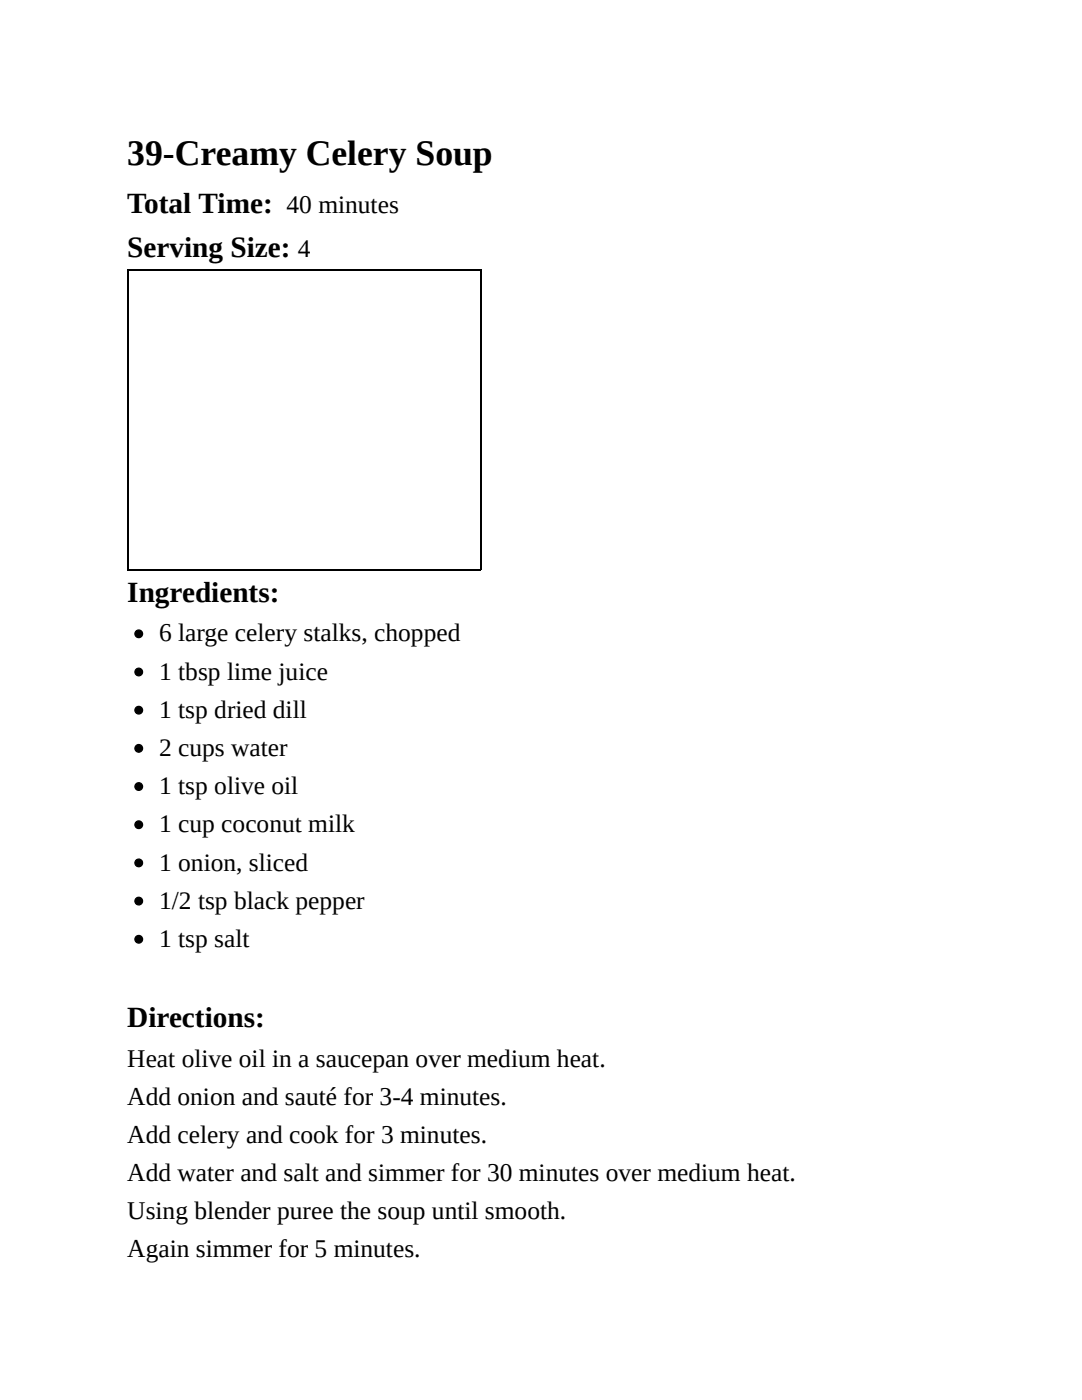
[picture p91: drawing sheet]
<svg xmlns="http://www.w3.org/2000/svg" width="216mm" height="279mm" viewBox="0 0 216 279" stroke-linecap="round" stroke-linejoin="round" font-family="sans-serif">
<defs><g id="words">
<text font-size="7.1" x="25.4" y="33">39-Creamy Celery Soup</text>
<g font-size="5.8">
<text x="25.4" y="42.4">Total Time:</text>
<text x="25.4" y="51.3">Serving Size:</text>
<text x="25.4" y="120.1">Ingredients:</text>
<text x="25.4" y="205">Directions:</text>
</g>
<g font-size="5.1">
<text x="57.2" y="42.4">40 minutes</text>
<text x="59.5" y="51.3">4</text>
<text x="31.7" y="128">6 large celery stalks, chopped</text>
<text x="31.7" y="135.6">1 tbsp lime juice</text>
<text x="31.7" y="143.3">1 tsp dried dill</text>
<text x="31.7" y="150.9">2 cups water</text>
<text x="31.7" y="158.5">1 tsp olive oil</text>
<text x="31.7" y="166.1">1 cup coconut milk</text>
<text x="31.7" y="173.7">1 onion, sliced</text>
<text x="31.7" y="181.4">1/2 tsp black pepper</text>
<text x="31.7" y="189">1 tsp salt</text>
<text x="25.4" y="212.9">Heat olive oil in a saucepan over medium heat.</text>
<text x="25.4" y="220.5">Add onion and sauté for 3-4 minutes.</text>
<text x="25.4" y="228.1">Add celery and cook for 3 minutes.</text>
<text x="25.4" y="235.7">Add water and salt and simmer for 30 minutes over medium heat.</text>
<text x="25.4" y="243.3">Using blender puree the soup until smooth.</text>
<text x="25.4" y="251">Again simmer for 5 minutes.</text>
</g>
</g></defs>
<path d="M25.4 54h70.6M25.5 53.8v60M95.9 53.8v60M25.4 113.7h70.6" fill="none" stroke="#000" stroke-width=".25"/>
<g fill="#000" stroke="#000" stroke-width=".25">
<circle cx="27.7" cy="134.1" r=".76"/>
<circle cx="27.7" cy="126.5" r=".76"/>
<circle cx="27.7" cy="141.7" r=".76"/>
<circle cx="27.7" cy="149.4" r=".76"/>
<circle cx="27.7" cy="157" r=".76"/>
<circle cx="27.7" cy="172.2" r=".76"/>
<circle cx="27.7" cy="164.6" r=".76"/>
<circle cx="27.7" cy="179.8" r=".76"/>
<circle cx="27.7" cy="187.5" r=".76"/>
</g>
<use href="#words"/>
</svg>
